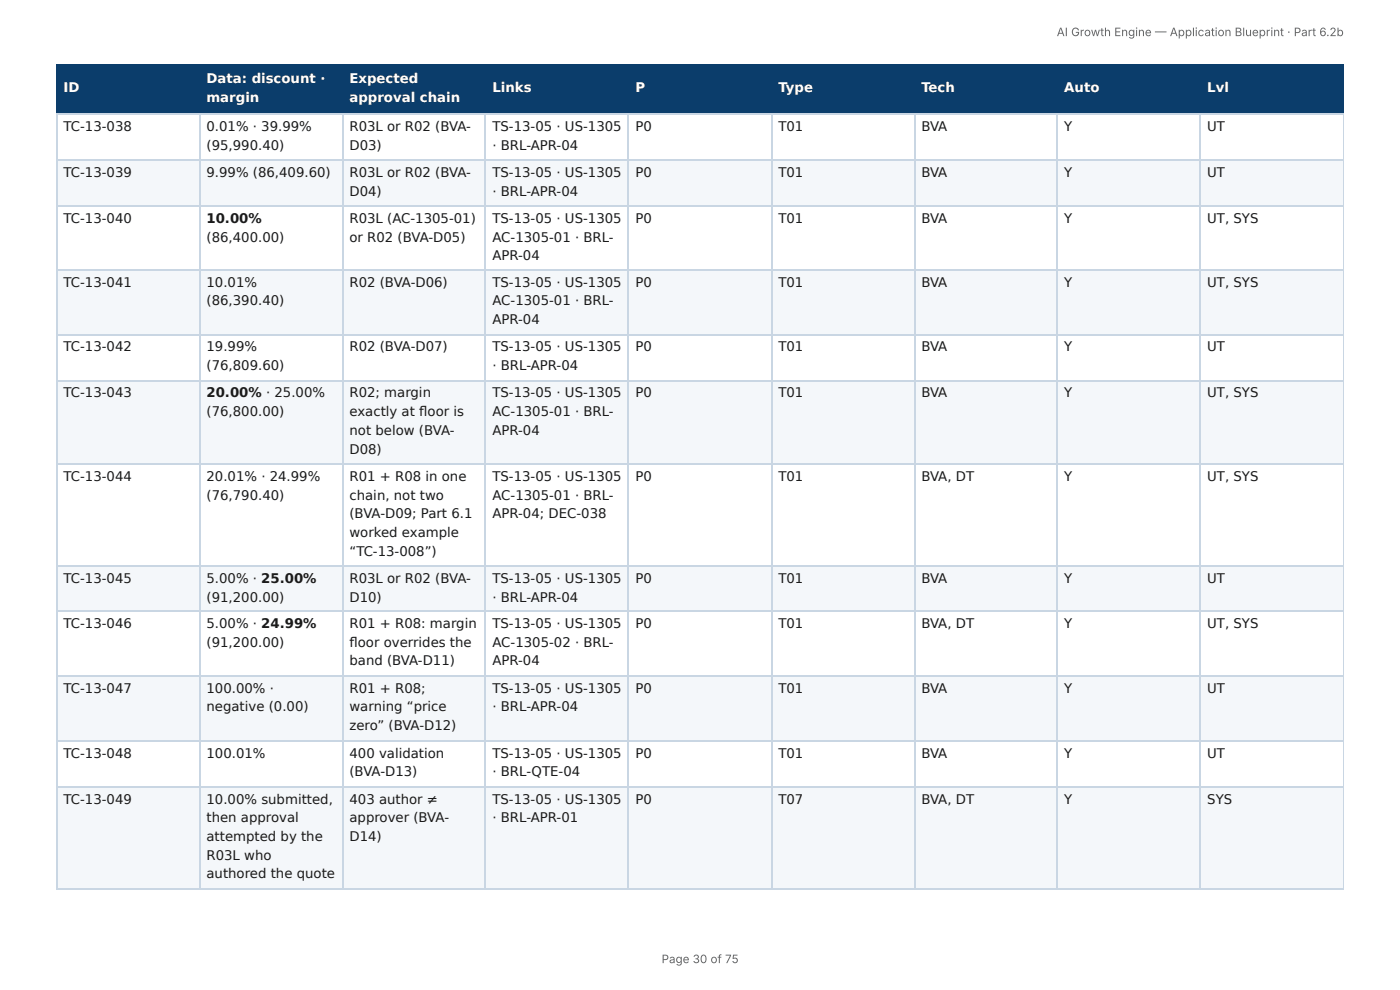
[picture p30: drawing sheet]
<svg xmlns="http://www.w3.org/2000/svg" width="297mm" height="210mm" viewBox="0 0 297 210" stroke-linecap="round" stroke-linejoin="round" font-family="sans-serif">
<defs><g id="words">
<g font-size="2.8" fill="#fff">
<text x="43.9" y="17.7">Data: discount ·</text>
<text x="74.2" y="17.7">Expected</text>
<text x="13.5" y="19.6">ID</text>
<text x="43.9" y="21.7">margin</text>
<text x="74.2" y="21.7">approval chain</text>
<text x="104.6" y="19.6">Links</text>
<text x="135" y="19.6">P</text>
<text x="165.3" y="19.6">Type</text>
<text x="195.7" y="19.6">Tech</text>
<text x="226" y="19.6">Auto</text>
<text x="256.4" y="19.6">Lvl</text>
</g>
<g font-size="2.8" fill="#1a1a1a">
<text x="13.5" y="27.8">TC-13-038</text>
<text x="43.9" y="27.8">0.01% · 39.99%</text>
<text x="74.2" y="27.8">R03L or R02 (BVA-</text>
<text x="104.6" y="27.8">TS-13-05 · US-1305</text>
<text x="135" y="27.8">P0</text>
<text x="165.3" y="27.8">T01</text>
<text x="195.7" y="27.8">BVA</text>
<text x="226" y="27.8">Y</text>
<text x="256.4" y="27.8">UT</text>
<text x="43.9" y="31.8">(95,990.40)</text>
<text x="74.2" y="31.8">D03)</text>
<text x="104.6" y="31.8">· BRL-APR-04</text>
<text x="13.5" y="37.6">TC-13-039</text>
<text x="43.9" y="37.6">9.99% (86,409.60)</text>
<text x="74.2" y="37.6">R03L or R02 (BVA-</text>
<text x="74.2" y="41.5">D04)</text>
<text x="104.6" y="37.6">TS-13-05 · US-1305</text>
<text x="104.6" y="41.5">· BRL-APR-04</text>
<text x="135" y="37.6">P0</text>
<text x="165.3" y="37.6">T01</text>
<text x="195.7" y="37.6">BVA</text>
<text x="226" y="37.6">Y</text>
<text x="256.4" y="37.6">UT</text>
<text x="13.5" y="47.4">TC-13-040</text>
<text x="43.9" y="47.4">10.00%</text>
<text x="74.2" y="47.4">R03L (AC-1305-01)</text>
<text x="104.6" y="47.4">TS-13-05 · US-1305</text>
<text x="135" y="47.4">P0</text>
<text x="165.3" y="47.4">T01</text>
<text x="195.7" y="47.4">BVA</text>
<text x="226" y="47.4">Y</text>
<text x="256.4" y="47.4">UT, SYS</text>
<text x="43.9" y="51.3">(86,400.00)</text>
<text x="74.2" y="51.3">or R02 (BVA-D05)</text>
<text x="104.6" y="51.3">AC-1305-01 · BRL-</text>
<text x="104.6" y="55.3">APR-04</text>
<text x="13.5" y="60.9">TC-13-041</text>
<text x="43.9" y="60.9">10.01%</text>
<text x="43.9" y="64.8">(86,390.40)</text>
<text x="74.2" y="60.9">R02 (BVA-D06)</text>
<text x="104.6" y="60.9">TS-13-05 · US-1305</text>
<text x="104.6" y="64.8">AC-1305-01 · BRL-</text>
<text x="135" y="60.9">P0</text>
<text x="165.3" y="60.9">T01</text>
<text x="195.7" y="60.9">BVA</text>
<text x="226" y="60.9">Y</text>
<text x="256.4" y="60.9">UT, SYS</text>
<text x="104.6" y="68.8">APR-04</text>
<text x="13.5" y="74.6">TC-13-042</text>
<text x="43.9" y="74.6">19.99%</text>
<text x="74.2" y="74.6">R02 (BVA-D07)</text>
<text x="104.6" y="74.6">TS-13-05 · US-1305</text>
<text x="135" y="74.6">P0</text>
<text x="165.3" y="74.6">T01</text>
<text x="195.7" y="74.6">BVA</text>
<text x="226" y="74.6">Y</text>
<text x="256.4" y="74.6">UT</text>
<text x="43.9" y="78.6">(76,809.60)</text>
<text x="104.6" y="78.6">· BRL-APR-04</text>
<text x="13.5" y="84.4">TC-13-043</text>
<text x="43.9" y="84.4">20.00% · 25.00%</text>
<text x="43.9" y="88.4">(76,800.00)</text>
<text x="74.2" y="84.4">R02; margin</text>
<text x="74.2" y="88.4">exactly at fl oor is</text>
<text x="104.6" y="84.4">TS-13-05 · US-1305</text>
<text x="104.6" y="88.4">AC-1305-01 · BRL-</text>
<text x="135" y="84.4">P0</text>
<text x="165.3" y="84.4">T01</text>
<text x="195.7" y="84.4">BVA</text>
<text x="226" y="84.4">Y</text>
<text x="256.4" y="84.4">UT, SYS</text>
<text x="74.2" y="92.3">not below (BVA-</text>
<text x="104.6" y="92.3">APR-04</text>
<text x="74.2" y="96.3">D08)</text>
<text x="13.5" y="102.1">TC-13-044</text>
<text x="43.9" y="102.1">20.01% · 24.99%</text>
<text x="43.9" y="106.1">(76,790.40)</text>
<text x="74.2" y="102.1">R01 + R08 in one</text>
<text x="74.2" y="106.1">chain, not two</text>
<text x="104.6" y="102.1">TS-13-05 · US-1305</text>
<text x="104.6" y="106.1">AC-1305-01 · BRL-</text>
<text x="135" y="102.1">P0</text>
<text x="165.3" y="102.1">T01</text>
<text x="195.7" y="102.1">BVA, DT</text>
<text x="226" y="102.1">Y</text>
<text x="256.4" y="102.1">UT, SYS</text>
<text x="74.2" y="110.1">(BVA-D09; Part 6.1</text>
<text x="104.6" y="110.1">APR-04; DEC-038</text>
<text x="74.2" y="114">worked example</text>
<text x="74.2" y="118">“TC-13-008”)</text>
<text x="13.5" y="123.8">TC-13-045</text>
<text x="43.9" y="123.8">5.00% · 25.00%</text>
<text x="74.2" y="123.8">R03L or R02 (BVA-</text>
<text x="104.6" y="123.8">TS-13-05 · US-1305</text>
<text x="135" y="123.8">P0</text>
<text x="165.3" y="123.8">T01</text>
<text x="195.7" y="123.8">BVA</text>
<text x="226" y="123.8">Y</text>
<text x="256.4" y="123.8">UT</text>
<text x="43.9" y="127.8">(91,200.00)</text>
<text x="74.2" y="127.8">D10)</text>
<text x="104.6" y="127.8">· BRL-APR-04</text>
<text x="13.5" y="133.4">TC-13-046</text>
<text x="43.9" y="133.4">5.00% · 24.99%</text>
<text x="43.9" y="137.3">(91,200.00)</text>
<text x="74.2" y="133.4">R01 + R08: margin</text>
<text x="74.2" y="137.3">fl oor overrides the</text>
<text x="104.6" y="133.4">TS-13-05 · US-1305</text>
<text x="104.6" y="137.3">AC-1305-02 · BRL-</text>
<text x="135" y="133.4">P0</text>
<text x="165.3" y="133.4">T01</text>
<text x="195.7" y="133.4">BVA, DT</text>
<text x="226" y="133.4">Y</text>
<text x="256.4" y="133.4">UT, SYS</text>
<text x="74.2" y="141.3">band (BVA-D11)</text>
<text x="104.6" y="141.3">APR-04</text>
<text x="13.5" y="147.1">TC-13-047</text>
<text x="43.9" y="147.1">100.00% ·</text>
<text x="74.2" y="147.1">R01 + R08;</text>
<text x="104.6" y="147.1">TS-13-05 · US-1305</text>
<text x="135" y="147.1">P0</text>
<text x="165.3" y="147.1">T01</text>
<text x="195.7" y="147.1">BVA</text>
<text x="226" y="147.1">Y</text>
<text x="256.4" y="147.1">UT</text>
<text x="43.9" y="151.1">negative (0.00)</text>
<text x="74.2" y="151.1">warning “price</text>
<text x="74.2" y="155">zero” (BVA-D12)</text>
<text x="104.6" y="151.1">· BRL-APR-04</text>
<text x="13.5" y="160.9">TC-13-048</text>
<text x="43.9" y="160.9">100.01%</text>
<text x="74.2" y="160.9">400 validation</text>
<text x="104.6" y="160.9">TS-13-05 · US-1305</text>
<text x="135" y="160.9">P0</text>
<text x="165.3" y="160.9">T01</text>
<text x="195.7" y="160.9">BVA</text>
<text x="226" y="160.9">Y</text>
<text x="256.4" y="160.9">UT</text>
<text x="74.2" y="164.8">(BVA-D13)</text>
<text x="104.6" y="164.8">· BRL-QTE-04</text>
<text x="13.5" y="170.7">TC-13-049</text>
<text x="43.9" y="170.7">10.00% submitted,</text>
<text x="74.2" y="170.7">403 author ≠</text>
<text x="104.6" y="170.7">TS-13-05 · US-1305</text>
<text x="135" y="170.7">P0</text>
<text x="165.3" y="170.7">T07</text>
<text x="195.7" y="170.7">BVA, DT</text>
<text x="226" y="170.7">Y</text>
<text x="256.4" y="170.7">SYS</text>
<text x="43.9" y="174.6">then approval</text>
<text x="43.9" y="178.6">attempted by the</text>
<text x="74.2" y="174.6">approver (BVA-</text>
<text x="74.2" y="178.6">D14)</text>
<text x="104.6" y="174.6">· BRL-APR-01</text>
<text x="43.9" y="182.6">R03L who</text>
<text x="43.9" y="186.5">authored the quote</text>
</g>
<g font-size="2.5" fill="#666">
<text x="224.4" y="7.7">AI Growth Engine — Application Blueprint · Part 6.2b</text>
<text x="140.5" y="204.5">Page 30 of 75</text>
</g>
</g></defs>
<g fill="#0b3d6b">
<path d="M12.2 14h30.1v10.1h-30.1z"/>
<path d="M42.3 14h30.5v10.1h-30.5z"/>
<path d="M72.8 14h30.4v10.1h-30.4z"/>
<path d="M103.2 14h30.4v10.1h-30.4z"/>
<path d="M133.6 14h30.2v10.1h-30.2z"/>
<path d="M163.8 14h30.4v10.1h-30.4z"/>
<path d="M194.2 14h30.4v10.1h-30.4z"/>
<path d="M224.6 14h30.5v10.1h-30.5z"/>
<path d="M255.1 14h30.3v10.1h-30.3z"/>
</g>
<g fill="#f4f7fa">
<path d="M12.2 33.9h30.1v9.8h-30.1z"/>
<path d="M42.3 33.9h30.5v9.8h-30.5z"/>
<path d="M72.8 33.9h30.4v9.8h-30.4z"/>
<path d="M103.2 33.9h30.4v9.8h-30.4z"/>
<path d="M133.6 33.9h30.2v9.8h-30.2z"/>
<path d="M163.8 33.9h30.4v9.8h-30.4z"/>
<path d="M194.2 33.9h30.4v9.8h-30.4z"/>
<path d="M224.6 33.9h30.5v9.8h-30.5z"/>
<path d="M255.1 33.9h30.3v9.8h-30.3z"/>
<path d="M12.2 57.4h30.1v13.8h-30.1z"/>
<path d="M42.3 57.4h30.5v13.8h-30.5z"/>
<path d="M72.8 57.4h30.4v13.8h-30.4z"/>
<path d="M103.2 57.4h30.4v13.8h-30.4z"/>
<path d="M133.6 57.4h30.2v13.8h-30.2z"/>
<path d="M163.8 57.4h30.4v13.8h-30.4z"/>
<path d="M194.2 57.4h30.4v13.8h-30.4z"/>
<path d="M224.6 57.4h30.5v13.8h-30.5z"/>
<path d="M255.1 57.4h30.3v13.8h-30.3z"/>
<path d="M12.2 81h30.1v17.4h-30.1z"/>
<path d="M42.3 81h30.5v17.4h-30.5z"/>
<path d="M72.8 81h30.4v17.4h-30.4z"/>
<path d="M103.2 81h30.4v17.4h-30.4z"/>
<path d="M133.6 81h30.2v17.4h-30.2z"/>
<path d="M163.8 81h30.4v17.4h-30.4z"/>
<path d="M194.2 81h30.4v17.4h-30.4z"/>
<path d="M224.6 81h30.5v17.4h-30.5z"/>
<path d="M255.1 81h30.3v17.4h-30.3z"/>
<path d="M12.2 120.1h30.1v9.8h-30.1z"/>
<path d="M42.3 120.1h30.5v9.8h-30.5z"/>
<path d="M72.8 120.1h30.4v9.8h-30.4z"/>
<path d="M103.2 120.1h30.4v9.8h-30.4z"/>
<path d="M133.6 120.1h30.2v9.8h-30.2z"/>
<path d="M163.8 120.1h30.4v9.8h-30.4z"/>
<path d="M194.2 120.1h30.4v9.8h-30.4z"/>
<path d="M224.6 120.1h30.5v9.8h-30.5z"/>
<path d="M255.1 120.1h30.3v9.8h-30.3z"/>
<path d="M12.2 143.7h30.1v13.7h-30.1z"/>
<path d="M42.3 143.7h30.5v13.7h-30.5z"/>
<path d="M72.8 143.7h30.4v13.7h-30.4z"/>
<path d="M103.2 143.7h30.4v13.7h-30.4z"/>
<path d="M133.6 143.7h30.2v13.7h-30.2z"/>
<path d="M163.8 143.7h30.4v13.7h-30.4z"/>
<path d="M194.2 143.7h30.4v13.7h-30.4z"/>
<path d="M224.6 143.7h30.5v13.7h-30.5z"/>
<path d="M255.1 143.7h30.3v13.7h-30.3z"/>
<path d="M12.2 167h30.1v21.6h-30.1z"/>
<path d="M42.3 167h30.5v21.6h-30.5z"/>
<path d="M72.8 167h30.4v21.6h-30.4z"/>
<path d="M103.2 167h30.4v21.6h-30.4z"/>
<path d="M133.6 167h30.2v21.6h-30.2z"/>
<path d="M163.8 167h30.4v21.6h-30.4z"/>
<path d="M194.2 167h30.4v21.6h-30.4z"/>
<path d="M224.6 167h30.5v21.6h-30.5z"/>
<path d="M255.1 167h30.3v21.6h-30.3z"/>
</g>
<path d="M11.9 13.9h273.5M12 13.8v10.5M42.5 13.8v10.5M72.9 13.8v10.5M103.1 13.8v10.5M133.5 13.8v10.5M163.9 13.8v10.5M194.3 13.8v10.5M224.5 13.8v10.5M254.9 13.8v10.5M11.9 24.2h273.5" fill="none" stroke="#0b3d6b" stroke-width=".26"/>
<path d="M285.3 13.8v10.5" fill="none" stroke="#0b3d6b" stroke-width=".21"/>
<g fill="none" stroke="#c9d6e3" stroke-width=".26">
<path d="M11.9 24.2h273.5M11.9 34h273.5M12 24.3v164.6M42.5 24.3v164.6M72.9 24.3v164.6M103.1 24.3v164.6M133.5 24.3v164.6M163.9 24.3v164.6M194.3 24.3v164.6M224.5 24.3v164.6M254.9 24.3v164.6M11.9 43.8h273.5"/>
<path d="M11.9 57.3h273.5M11.9 71h273.5M11.9 80.8h273.5M11.9 98.6h273.5M11.9 120.3h273.5M11.9 129.8h273.5M11.9 143.5h273.5M11.9 157.3h273.5M11.9 167.1h273.5M11.9 188.8h273.5"/>
</g>
<path d="M285.3 24.3v164.6" fill="none" stroke="#c9d6e3" stroke-width=".21"/>
<use href="#words"/>
</svg>
